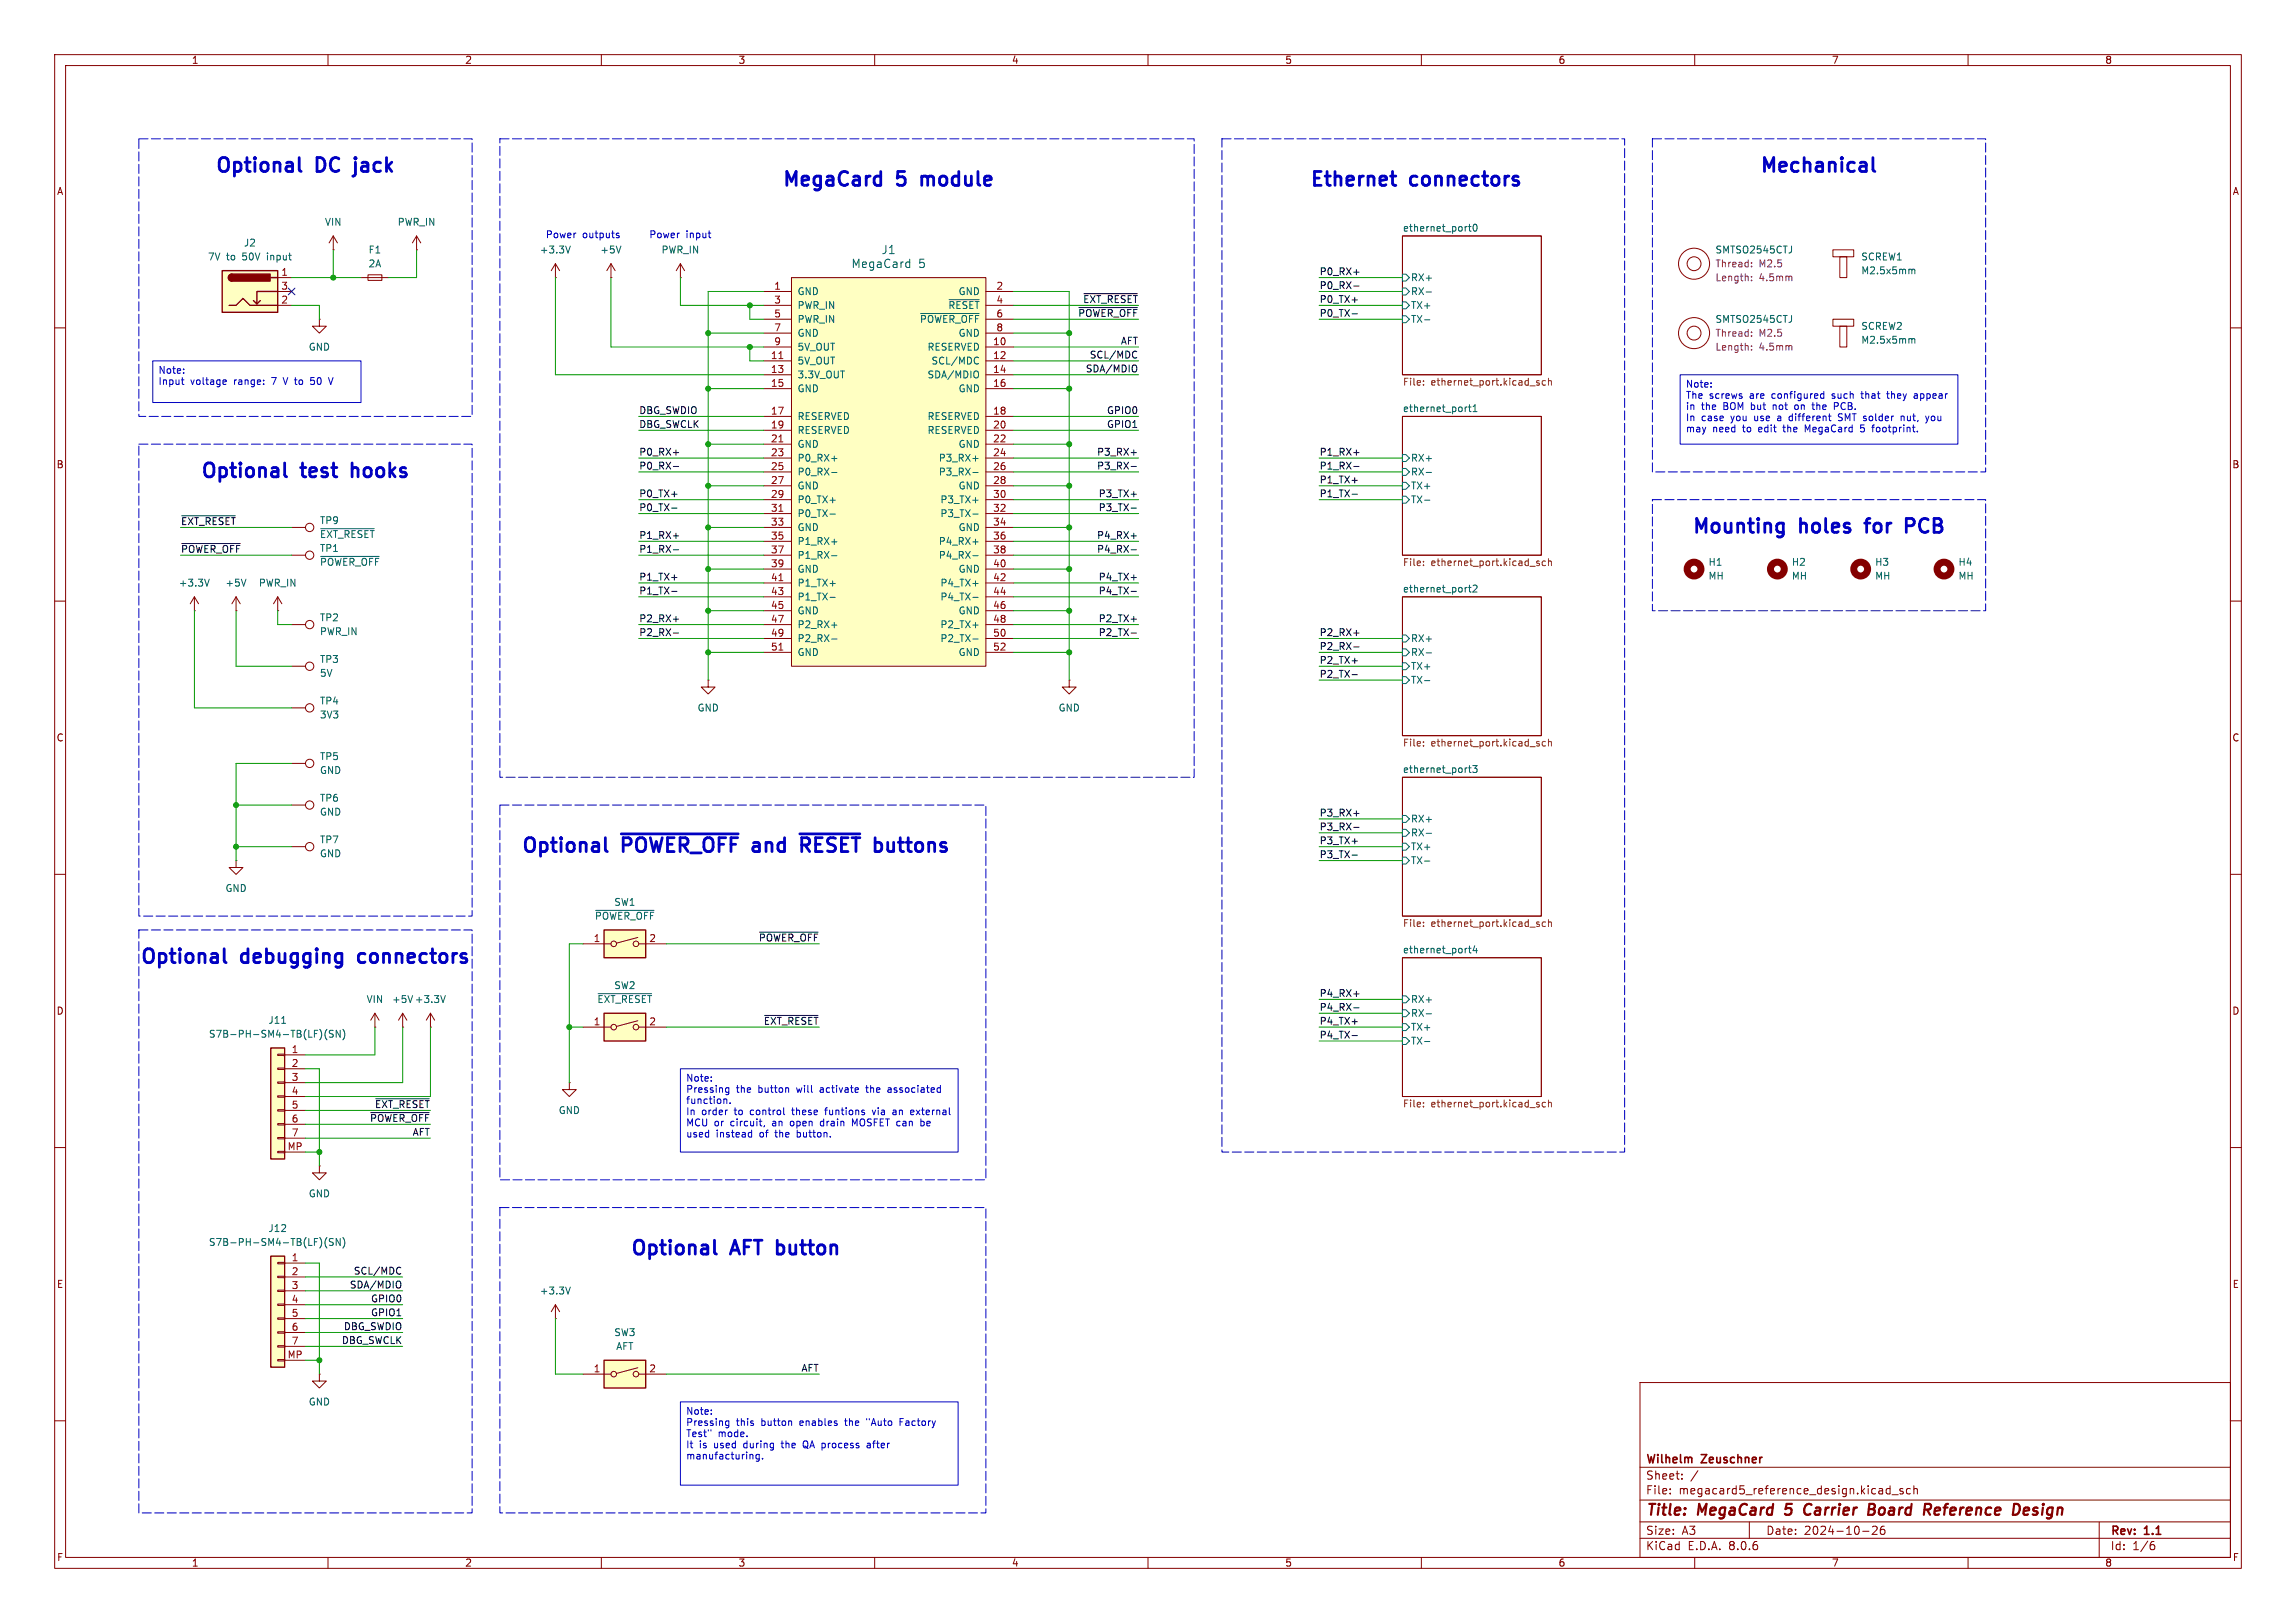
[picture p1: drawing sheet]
<svg xmlns="http://www.w3.org/2000/svg" width="420mm" height="297mm" viewBox="0 0 420 297" stroke-linecap="round" stroke-linejoin="round" font-family="sans-serif">
<defs><g id="words">
<g font-size="3.5" fill="#0000c2">
<text x="39.1" y="32.3">Optional</text>
<text x="57.9" y="32.3">DC</text>
<text x="65.9" y="32.3">jack</text>
<text x="142.8" y="34.8">MegaCard</text>
<text x="164.2" y="34.8">5</text>
<text x="169.5" y="34.8">module</text>
<text x="239.3" y="34.8">Ethernet</text>
<text x="258" y="34.8">connectors</text>
<text x="321.6" y="32.3">Mechanical</text>
<text x="36.4" y="88.1">Optional</text>
<text x="55.2" y="88.1">test</text>
<text x="65.3" y="88.1">hooks</text>
<text x="309.3" y="98.3">Mounting</text>
<text x="329.3" y="98.3">holes</text>
<text x="342.4" y="98.3">for</text>
<text x="350.6" y="98.3">PCB</text>
<text x="95.1" y="156.7">Optional</text>
<text x="113.9" y="156.7">~{POWER_OFF}</text>
<text x="138.7" y="156.7">and</text>
<text x="148.6" y="156.7">~{RESET}</text>
<text x="163" y="156.7">buttons</text>
<text x="25.4" y="177">Optional</text>
<text x="44.2" y="177">debugging</text>
<text x="66.6" y="177">connectors</text>
<text x="115.1" y="230.4">Optional</text>
<text x="133.9" y="230.4">AFT button</text>
</g>
<g font-size="2.8" fill="#840000">
<text x="301" y="277.9">Title:</text>
<text x="310.6" y="277.9">MegaCard</text>
<text x="327.4" y="277.9">5</text>
<text x="331.7" y="277.9">Carrier</text>
<text x="344.2" y="277.9">Board</text>
<text x="355.2" y="277.9">Reference</text>
<text x="372.3" y="277.9">Design</text>
</g>
<g font-size="2.1" fill="#006464">
<text x="161.2" y="46.7">J1</text>
<text x="155.7" y="49.3">MegaCard</text>
<text x="168" y="49.3">5</text>
</g>
<g font-size="2.1" fill="#840000">
<text x="301" y="268.2">Wilhelm</text>
<text x="311.4" y="268.2">Zeuschner</text>
<text x="301" y="273.7">File:</text>
<text x="301" y="271">Sheet:</text>
<text x="307.1" y="273.7">megacard5_reference_design.kicad_sch</text>
<text x="301" y="281.1">Size:</text>
<text x="307.6" y="281.1">A3</text>
<text x="323" y="281.1">Date:</text>
<text x="330" y="281.1">2024-10-26</text>
<text x="386" y="281.3">Rev:</text>
<text x="392.4" y="281.3">1.1</text>
<text x="301" y="283.9">KiCad</text>
<text x="308.7" y="283.9">E.D.A.</text>
<text x="316.3" y="283.9">8.0.6</text>
<text x="386" y="283.9">Id:</text>
<text x="390.1" y="283.9">1/6</text>
</g>
<g font-size="1.8" fill="#840000">
<text x="35" y="11.9">1</text>
<text x="85" y="11.9">2</text>
<text x="135" y="11.9">3</text>
<text x="185" y="11.9">4</text>
<text x="235" y="11.9">5</text>
<text x="285" y="11.9">6</text>
<text x="335" y="11.9">7</text>
<text x="385" y="11.9">8</text>
<text x="10.3" y="35.9">A</text>
<text x="408.3" y="35.9">A</text>
<text x="10.3" y="85.9">B</text>
<text x="408.2" y="85.9">B</text>
<text x="10.3" y="135.9">C</text>
<text x="408.2" y="135.9">C</text>
<text x="10.3" y="185.9">D</text>
<text x="408.2" y="185.9">D</text>
<text x="10.3" y="235.9">E</text>
<text x="408.3" y="235.9">E</text>
<text x="10.3" y="285.9">F</text>
<text x="35" y="286.9">1</text>
<text x="85" y="286.9">2</text>
<text x="135" y="286.9">3</text>
<text x="185" y="286.9">4</text>
<text x="235" y="286.9">5</text>
<text x="285" y="286.9">6</text>
<text x="335" y="286.9">7</text>
<text x="385" y="286.9">8</text>
<text x="408.3" y="285.9">F</text>
</g>
<g font-size="1.8" fill="#006464">
<text x="59.3" y="41.5">VIN</text>
<text x="72.7" y="41.5">PWR_IN</text>
<text x="37.9" y="47.9">7V</text>
<text x="41.4" y="47.9">to</text>
<text x="44.5" y="47.9">50V</text>
<text x="44.5" y="45.3">J2</text>
<text x="49.1" y="47.9">input</text>
<text x="67.3" y="46.6">F1</text>
<text x="98.7" y="46.6">+3.3V</text>
<text x="109.7" y="46.6">+5V</text>
<text x="120.9" y="46.6">PWR_IN</text>
<text x="256.5" y="42.5">ethernet_port0</text>
<text x="313.7" y="46.6">SMTSO2545CTJ</text>
<text x="340.4" y="47.9">SCREW1</text>
<text x="67.3" y="49.1">2A</text>
<text x="258" y="51.7">RX+</text>
<text x="340.4" y="50.4">M2.5x5mm</text>
<text x="145.8" y="54.2">GND</text>
<text x="145.8" y="56.7">PWR_IN</text>
<text x="145.8" y="59.3">PWR_IN</text>
<text x="168.2" y="59.3">~{POWER_OFF}</text>
<text x="173.4" y="56.7">~{RESET}</text>
<text x="175.3" y="54.2">GND</text>
<text x="258" y="56.7">TX+</text>
<text x="258" y="59.3">TX-</text>
<text x="258" y="54.2">RX-</text>
<text x="313.7" y="59.3">SMTSO2545CTJ</text>
<text x="56.4" y="64.4">GND</text>
<text x="145.8" y="61.8">GND</text>
<text x="145.8" y="64.4">5V_OUT</text>
<text x="169.6" y="64.4">RESERVED</text>
<text x="175.3" y="61.8">GND</text>
<text x="340.4" y="60.6">SCREW2</text>
<text x="340.4" y="63.1">M2.5x5mm</text>
<text x="145.8" y="66.9">5V_OUT</text>
<text x="145.8" y="69.4">3.3V_OUT</text>
<text x="145.8" y="72">GND</text>
<text x="169.6" y="69.4">SDA/MDIO</text>
<text x="170.3" y="66.9">SCL/MDC</text>
<text x="175.3" y="72">GND</text>
<text x="145.8" y="77.1">RESERVED</text>
<text x="169.6" y="77.1">RESERVED</text>
<text x="256.5" y="75.5">ethernet_port1</text>
<text x="145.8" y="79.6">RESERVED</text>
<text x="145.8" y="82.1">GND</text>
<text x="169.6" y="79.6">RESERVED</text>
<text x="175.3" y="82.1">GND</text>
<text x="145.8" y="84.7">P0_RX+</text>
<text x="145.8" y="87.2">P0_RX-</text>
<text x="145.8" y="89.8">GND</text>
<text x="171.6" y="84.7">P3_RX+</text>
<text x="171.6" y="87.2">P3_RX-</text>
<text x="175.3" y="89.8">GND</text>
<text x="258" y="89.8">TX+</text>
<text x="258" y="84.7">RX+</text>
<text x="258" y="87.2">RX-</text>
<text x="145.8" y="92.3">P0_TX+</text>
<text x="145.8" y="94.8">P0_TX-</text>
<text x="171.9" y="92.3">P3_TX+</text>
<text x="171.9" y="94.8">P3_TX-</text>
<text x="258" y="92.3">TX-</text>
<text x="58.4" y="96.1">TP9</text>
<text x="58.4" y="101.2">TP1</text>
<text x="58.4" y="98.7">~{EXT_RESET}</text>
<text x="145.8" y="97.4">GND</text>
<text x="145.8" y="99.9">P1_RX+</text>
<text x="171.6" y="99.9">P4_RX+</text>
<text x="175.3" y="97.4">GND</text>
<text x="32.6" y="107.5">+3.3V</text>
<text x="41.1" y="107.5">+5V</text>
<text x="47.3" y="107.5">PWR_IN</text>
<text x="58.4" y="103.7">~{POWER_OFF}</text>
<text x="145.8" y="102.5">P1_RX-</text>
<text x="145.8" y="105">GND</text>
<text x="145.8" y="107.5">P1_TX+</text>
<text x="171.6" y="102.5">P4_RX-</text>
<text x="171.9" y="107.5">P4_TX+</text>
<text x="175.3" y="105">GND</text>
<text x="312.4" y="103.7">H1</text>
<text x="312.4" y="106.3">MH</text>
<text x="327.7" y="103.7">H2</text>
<text x="327.7" y="106.3">MH</text>
<text x="342.9" y="103.7">H3</text>
<text x="342.9" y="106.3">MH</text>
<text x="358.2" y="103.7">H4</text>
<text x="358.2" y="106.3">MH</text>
<text x="58.4" y="113.9">TP2</text>
<text x="145.8" y="110.1">P1_TX-</text>
<text x="145.8" y="112.6">GND</text>
<text x="171.9" y="110.1">P4_TX-</text>
<text x="175.3" y="112.6">GND</text>
<text x="256.5" y="108.5">ethernet_port2</text>
<text x="58.4" y="116.4">PWR_IN</text>
<text x="145.8" y="115.2">P2_RX+</text>
<text x="145.8" y="117.7">P2_RX-</text>
<text x="171.9" y="115.2">P2_TX+</text>
<text x="171.9" y="117.7">P2_TX-</text>
<text x="258" y="117.7">RX+</text>
<text x="58.4" y="121.5">TP3</text>
<text x="58.4" y="124.1">5V</text>
<text x="145.8" y="120.2">GND</text>
<text x="175.3" y="120.2">GND</text>
<text x="258" y="122.8">TX+</text>
<text x="258" y="125.3">TX-</text>
<text x="258" y="120.2">RX-</text>
<text x="58.4" y="129.1">TP4</text>
<text x="58.4" y="131.7">3V3</text>
<text x="127.5" y="130.4">GND</text>
<text x="193.5" y="130.4">GND</text>
<text x="58.4" y="139.3">TP5</text>
<text x="58.4" y="141.8">GND</text>
<text x="256.5" y="141.5">ethernet_port3</text>
<text x="58.4" y="146.9">TP6</text>
<text x="58.4" y="149.5">GND</text>
<text x="58.4" y="154.5">TP7</text>
<text x="258" y="155.8">TX+</text>
<text x="258" y="150.7">RX+</text>
<text x="258" y="153.3">RX-</text>
<text x="58.4" y="157.1">GND</text>
<text x="258" y="158.3">TX-</text>
<text x="41.1" y="163.4">GND</text>
<text x="112.3" y="166">SW1</text>
<text x="108.7" y="168.5">~{POWER_OFF}</text>
<text x="256.5" y="174.5">ethernet_port4</text>
<text x="67" y="183.7">VIN</text>
<text x="71.6" y="183.7">+5V +3.3V</text>
<text x="109.2" y="183.7">~{EXT_RESET}</text>
<text x="112.3" y="181.2">SW2</text>
<text x="258" y="183.7">RX+</text>
<text x="38.1" y="190.1">S7B-PH-SM4-TB(LF)(SN)</text>
<text x="49" y="187.6">J11</text>
<text x="258" y="188.8">TX+</text>
<text x="258" y="191.4">TX-</text>
<text x="258" y="186.3">RX-</text>
<text x="102.1" y="204.1">GND</text>
<text x="56.4" y="219.3">GND</text>
<text x="49" y="225.7">J12</text>
<text x="38.1" y="228.2">S7B-PH-SM4-TB(LF)(SN)</text>
<text x="98.7" y="237.1">+3.3V</text>
<text x="112.3" y="244.7">SW3</text>
<text x="112.6" y="247.2">AFT</text>
<text x="56.4" y="257.4">GND</text>
</g>
<g font-size="1.8" fill="#0000c2">
<text x="99.7" y="43.8">Power</text>
<text x="106.5" y="43.8">outputs</text>
<text x="118.7" y="43.8">Power</text>
<text x="125.5" y="43.8">input</text>
<text x="28.9" y="68.7">Note:</text>
<text x="28.9" y="70.8">Input</text>
<text x="34.8" y="70.8">voltage</text>
<text x="42.9" y="70.8">range:</text>
<text x="50" y="70.8">7</text>
<text x="52.4" y="70.8">V to</text>
<text x="57.7" y="70.8">50</text>
<text x="308.3" y="71.3">Note:</text>
<text x="308.3" y="73.3">The</text>
<text x="308.3" y="75.3">in</text>
<text x="308.3" y="77.4">In</text>
<text x="311.2" y="75.3">the</text>
<text x="311.2" y="77.4">case</text>
<text x="312.7" y="73.3">screws</text>
<text x="315.4" y="75.3">BOM but</text>
<text x="316.7" y="77.4">you</text>
<text x="320.2" y="73.3">are</text>
<text x="321.2" y="77.4">use</text>
<text x="324.4" y="73.3">configured</text>
<text x="324.8" y="75.3">not</text>
<text x="325.6" y="77.4">a</text>
<text x="327.9" y="77.4">different</text>
<text x="329" y="75.3">on</text>
<text x="332.4" y="75.3">the</text>
<text x="335.6" y="73.3">such</text>
<text x="336.6" y="75.3">PCB.</text>
<text x="337.1" y="77.4">SMT solder</text>
<text x="341.2" y="73.3">that</text>
<text x="346.1" y="73.3">they</text>
<text x="349" y="77.4">nut,</text>
<text x="351.2" y="73.3">appear</text>
<text x="353.8" y="77.4">you</text>
<text x="308.3" y="79.4">may</text>
<text x="313.3" y="79.4">need</text>
<text x="318.9" y="79.4">to</text>
<text x="322" y="79.4">edit</text>
<text x="326.7" y="79.4">the</text>
<text x="330.8" y="79.4">MegaCard</text>
<text x="341.2" y="79.4">5</text>
<text x="343.6" y="79.4">footprint.</text>
<text x="125.4" y="198.3">Note:</text>
<text x="125.4" y="200.3">Pressing</text>
<text x="125.4" y="202.3">function.</text>
<text x="134.7" y="200.3">the</text>
<text x="138.8" y="200.3">button</text>
<text x="146" y="200.3">will</text>
<text x="150.5" y="200.3">activate</text>
<text x="159.1" y="200.3">the</text>
<text x="163.3" y="200.3">associated</text>
<text x="125.4" y="204.4">In</text>
<text x="125.4" y="206.4">MCU or</text>
<text x="125.4" y="208.5">used</text>
<text x="128.3" y="204.4">order</text>
<text x="131" y="208.5">instead</text>
<text x="133.7" y="206.4">circuit,</text>
<text x="134.5" y="204.4">to</text>
<text x="137.5" y="204.4">control</text>
<text x="139.1" y="208.5">of</text>
<text x="141.6" y="206.4">an</text>
<text x="142.1" y="208.5">the</text>
<text x="145" y="206.4">open</text>
<text x="145.4" y="204.4">these</text>
<text x="146.2" y="208.5">button.</text>
<text x="150.7" y="206.4">drain</text>
<text x="151.6" y="204.4">funtions</text>
<text x="156.7" y="206.4">MOSFET can</text>
<text x="160.5" y="204.4">via</text>
<text x="164.4" y="204.4">an</text>
<text x="167.9" y="204.4">external</text>
<text x="169.7" y="206.4">be</text>
<text x="125.4" y="259.2">Note:</text>
<text x="125.4" y="261.3">Pressing</text>
<text x="125.4" y="263.3">Test&quot;</text>
<text x="131.4" y="263.3">mode.</text>
<text x="134.7" y="261.3">this</text>
<text x="139.4" y="261.3">button</text>
<text x="146.6" y="261.3">enables</text>
<text x="155.1" y="261.3">the</text>
<text x="159.2" y="261.3">&quot;Auto</text>
<text x="165.5" y="261.3">Factory</text>
<text x="125.4" y="265.4">It</text>
<text x="125.4" y="267.4">manufacturing.</text>
<text x="127.9" y="265.4">is</text>
<text x="130.7" y="265.4">used</text>
<text x="136.3" y="265.4">during</text>
<text x="143.5" y="265.4">the</text>
<text x="147.6" y="265.4">QA process</text>
<text x="159.7" y="265.4">after</text>
</g>
<g font-size="1.8" fill="#a90000">
<text x="51.4" y="50.5">1</text>
<text x="51.4" y="53.1">3</text>
<text x="141.5" y="53.1">1</text>
<text x="182.2" y="53.1">2</text>
<text x="51.4" y="55.6">2</text>
<text x="141.5" y="55.6">3</text>
<text x="141.5" y="58.2">5</text>
<text x="182.2" y="55.6">4</text>
<text x="182.2" y="58.2">6</text>
<text x="140.9" y="65.8">11</text>
<text x="141.5" y="60.7">7</text>
<text x="141.5" y="63.2">9</text>
<text x="181.6" y="63.2">10</text>
<text x="181.6" y="65.8">12</text>
<text x="182.2" y="60.7">8</text>
<text x="140.9" y="68.3">13</text>
<text x="140.9" y="70.9">15</text>
<text x="181.6" y="68.3">14</text>
<text x="181.6" y="70.9">16</text>
<text x="140.9" y="75.9">17</text>
<text x="181.6" y="75.9">18</text>
<text x="140.9" y="78.5">19</text>
<text x="140.9" y="81">21</text>
<text x="140.9" y="83.6">23</text>
<text x="181.6" y="78.5">20</text>
<text x="181.6" y="81">22</text>
<text x="181.6" y="83.6">24</text>
<text x="140.9" y="86.1">25</text>
<text x="140.9" y="88.6">27</text>
<text x="181.6" y="86.1">26</text>
<text x="181.6" y="88.6">28</text>
<text x="140.9" y="91.2">29</text>
<text x="140.9" y="93.7">31</text>
<text x="181.6" y="91.2">30</text>
<text x="181.6" y="93.7">32</text>
<text x="140.9" y="96.3">33</text>
<text x="140.9" y="98.8">35</text>
<text x="140.9" y="101.3">37</text>
<text x="181.6" y="96.3">34</text>
<text x="181.6" y="98.8">36</text>
<text x="181.6" y="101.3">38</text>
<text x="140.9" y="103.9">39</text>
<text x="140.9" y="106.4">41</text>
<text x="181.6" y="103.9">40</text>
<text x="181.6" y="106.4">42</text>
<text x="140.9" y="109">43</text>
<text x="140.9" y="111.5">45</text>
<text x="181.6" y="109">44</text>
<text x="181.6" y="111.5">46</text>
<text x="140.9" y="114">47</text>
<text x="140.9" y="116.6">49</text>
<text x="140.9" y="119.1">51</text>
<text x="181.6" y="114">48</text>
<text x="181.6" y="116.6">50</text>
<text x="181.6" y="119.1">52</text>
<text x="108.5" y="172.5">1</text>
<text x="118.7" y="172.5">2</text>
<text x="108.5" y="187.7">1</text>
<text x="118.7" y="187.7">2</text>
<text x="53.3" y="192.8">1</text>
<text x="53.3" y="195.3">2</text>
<text x="53.3" y="197.9">3</text>
<text x="53.3" y="200.4">4</text>
<text x="53.3" y="202.9">5</text>
<text x="53.3" y="205.5">6</text>
<text x="53.3" y="208">7</text>
<text x="52.5" y="210.6">MP</text>
<text x="53.3" y="230.9">1</text>
<text x="53.3" y="233.4">2</text>
<text x="53.3" y="236">3</text>
<text x="53.3" y="238.5">4</text>
<text x="53.3" y="241">5</text>
<text x="53.3" y="243.6">6</text>
<text x="52.5" y="248.7">MP</text>
<text x="53.3" y="246.1">7</text>
<text x="108.5" y="251.2">1</text>
<text x="118.7" y="251.2">2</text>
</g>
<g font-size="1.8" fill="#0f0f0f">
<text x="241.3" y="53">P0_RX-</text>
<text x="241.3" y="50.5">P0_RX+</text>
<text x="197.1" y="58.1">~{POWER_OFF}</text>
<text x="198" y="55.5">~{EXT_RESET}</text>
<text x="241.3" y="58.1">P0_TX-</text>
<text x="241.3" y="55.5">P0_TX+</text>
<text x="199.2" y="65.7">SCL/MDC</text>
<text x="204.9" y="63.2">AFT</text>
<text x="198.5" y="68.2">SDA/MDIO</text>
<text x="116.8" y="75.9">DBG_SWDIO</text>
<text x="202.4" y="75.9">GPIO0</text>
<text x="116.8" y="78.4">DBG_SWCLK</text>
<text x="116.8" y="83.5">P0_RX+</text>
<text x="200.6" y="83.5">P3_RX+</text>
<text x="202.4" y="78.4">GPIO1</text>
<text x="241.3" y="83.5">P1_RX+</text>
<text x="116.8" y="86">P0_RX-</text>
<text x="200.6" y="86">P3_RX-</text>
<text x="241.3" y="88.6">P1_TX+</text>
<text x="241.3" y="86">P1_RX-</text>
<text x="116.8" y="91.1">P0_TX+</text>
<text x="116.8" y="93.6">P0_TX-</text>
<text x="200.9" y="91.1">P3_TX+</text>
<text x="200.9" y="93.6">P3_TX-</text>
<text x="241.3" y="91.1">P1_TX-</text>
<text x="33" y="96.2">~{EXT_RESET}</text>
<text x="33" y="101.3">~{POWER_OFF}</text>
<text x="116.8" y="101.3">P1_RX-</text>
<text x="116.8" y="98.7">P1_RX+</text>
<text x="200.6" y="98.7">P4_RX+</text>
<text x="200.6" y="101.3">P4_RX-</text>
<text x="116.8" y="106.3">P1_TX+</text>
<text x="200.9" y="106.3">P4_TX+</text>
<text x="116.8" y="114">P2_RX+</text>
<text x="116.8" y="108.9">P1_TX-</text>
<text x="200.9" y="114">P2_TX+</text>
<text x="200.9" y="108.9">P4_TX-</text>
<text x="116.8" y="116.5">P2_RX-</text>
<text x="200.9" y="116.5">P2_TX-</text>
<text x="241.3" y="119">P2_RX-</text>
<text x="241.3" y="116.5">P2_RX+</text>
<text x="241.3" y="124.1">P2_TX-</text>
<text x="241.3" y="121.6">P2_TX+</text>
<text x="241.3" y="149.5">P3_RX+</text>
<text x="241.3" y="152.1">P3_RX-</text>
<text x="241.3" y="154.6">P3_TX+</text>
<text x="241.3" y="157.1">P3_TX-</text>
<text x="138.7" y="172.4">~{POWER_OFF}</text>
<text x="241.3" y="185.1">P4_RX-</text>
<text x="241.3" y="182.5">P4_RX+</text>
<text x="139.6" y="187.6">~{EXT_RESET}</text>
<text x="241.3" y="187.6">P4_TX+</text>
<text x="241.3" y="190.2">P4_TX-</text>
<text x="68.5" y="202.9">~{EXT_RESET}</text>
<text x="67.6" y="205.4">~{POWER_OFF}</text>
<text x="75.4" y="207.9">AFT</text>
<text x="64.6" y="233.3">SCL/MDC</text>
<text x="63.9" y="235.9">SDA/MDIO</text>
<text x="67.8" y="238.4">GPIO0</text>
<text x="62.8" y="243.5">DBG_SWDIO</text>
<text x="67.8" y="241">GPIO1</text>
<text x="62.5" y="246">DBG_SWCLK</text>
<text x="146.5" y="251.1">AFT</text>
</g>
<g font-size="1.8" fill="#840084">
<text x="313.7" y="49.1">Thread:</text>
<text x="313.7" y="51.7">Length:</text>
<text x="321.8" y="49.1">M2.5</text>
<text x="321.8" y="51.7">4.5mm</text>
<text x="313.7" y="61.8">Thread:</text>
<text x="313.7" y="64.4">Length:</text>
<text x="321.8" y="61.8">M2.5</text>
<text x="321.8" y="64.4">4.5mm</text>
</g>
<g font-size="1.8" fill="#725600">
<text x="256.5" y="70.9">File:</text>
<text x="261.8" y="70.9">ethernet_port.kicad_sch</text>
<text x="256.5" y="103.9">File:</text>
<text x="261.8" y="103.9">ethernet_port.kicad_sch</text>
<text x="256.5" y="136.9">File:</text>
<text x="261.8" y="136.9">ethernet_port.kicad_sch</text>
<text x="256.5" y="170">File:</text>
<text x="261.8" y="170">ethernet_port.kicad_sch</text>
<text x="256.5" y="203">File:</text>
<text x="261.8" y="203">ethernet_port.kicad_sch</text>
</g>
</g></defs>
<g fill="none" stroke="#840000" stroke-width=".18">
<path d="M10 10h400v277h-400zM12 12h396v273h-396zM60 10v2M110 10v2M160 10v2M210 10v2M260 10v2M310 10v2M360 10v2M10 60h2M256.5 43.2h25.4v25.4h-25.4zM408 60h2"/>
<path d="M256.5 76.2h25.4v25.4h-25.4zM10 110h2M256.5 109.2h25.4v25.4h-25.4zM408 110h2M10 160h2M256.5 142.2h25.4v25.4h-25.4zM408 160h2M256.5 175.3h25.4v25.4h-25.4zM10 210h2M408 210h2M10 260h2M300 253h108v32h-108z"/>
<path d="M408 260h2M300 278.5h108M300 274.5h108M300 268.5h108M305.5 273.2v.2M305.5 272.5v.1M307.7 270.5v.2M307.7 269.8v.1M310.6 269.1l-1.3 1.9M320 278.5v3M342.5 279.4l.6-.1 .2 .1 .1 .3-1 1.1h1M344.7 279.3a.59 .59 0 0 0-.8 .6v.6l.2 .2 .4 .1 .2-.2 .1-.5-.1-.2h-.5l-.3 .2"/>
<path d="M345.2 273.3h.5M345.2 272.5h.5M345.7 271.9v1.5M346.1 273.5h1.1M348.1 272.5l-.4-.1-.2 .2 .1 .2 .5 .2v.3h-.6M349.4 272.5l-.4-.1-.3 .3v.4l.2 .2h.5M350.1 272.5l.2-.1 .4 .1v.9M350.1 271.9v1.5M384 278.5v6.5M60 285v2M110 285v2M160 285v2"/>
<path d="M210 285v2M260 285v2M300 281.5h108M310 285v2M340.7 280.2h1.2M360 285v2M393.6 282.7h.3l.3 .2-.1 .5-.5 .2M394 282.1l-.4 .1"/>
</g>
<path d="M326.5 277l.3 .2M326.8 275.2l-.2 1 .1-.1M330.1 276.7a.63 .63 0 0 0 1 .4M331 275.2a.88 .88 0 0 0-.9 .9M341.8 276.2h.7M342 275.2h.6a.49 .49 0 0 1 .4 .5 .49 .49 0 0 1-.5 .5M342.5 276.2l.3 .1a.58 .58 0 0 1-.3 .9h-.8M354.6 275.9h-.3l-.4 .3v.9l.6 .1M354.9 276.3l-1 .2M370.2 276.5l1-.2-.1-.3-.5-.1-.4 .3v.9l.2 .1 .6-.1" fill="none" stroke="#840000" stroke-width=".4"/>
<g fill="none" stroke="#006464" stroke-width=".18">
<path d="M256.5 55.2h.7l.6 .7-.6 .6h-.7zM256.5 57.8h.7l.6 .6-.6 .7h-.7zM256.5 50.2h.7l.6 .6-.6 .6h-.7zM256.5 52.7h.7l.6 .6-.6 .7h-.7zM260.6 58.5h.9M260.9 53.4h1M268.6 41.5h.5M268.8 41v1.1l.3 .2M269.6 41.1l.2-.1a.68 .68 0 0 1 .4 .7 .68 .68 0 0 1-.4 .6 .84 .84 0 0 1-.2-1.2zM268.3 74.5h.1M268.6 74.5h.5M268.8 74.1v1l.3 .2"/>
<path d="M269.5 75.3h.7M269.5 74.4l.3-.3v1.2M256.5 88.3h.7l.6 .6-.6 .6h-.7zM256.5 90.8h.7l.6 .6-.6 .7h-.7zM256.5 83.2h.7l.6 .6-.6 .7h-.7zM256.5 85.7h.7l.6 .7-.6 .6h-.7zM260.6 91.5h.9M260.9 86.5h1M256.5 116.2h.7l.6 .6-.6 .7h-.7zM256.5 118.7h.7l.6 .7-.6 .6h-.7zM260.9 119.5h1M268.6 107.5h.5"/>
<path d="M268.8 107.1v1.1l.3 .1M269.5 107.2l.4-.1 .3 .3-.8 .9h.8M256.5 121.3h.7l.6 .6-.6 .7h-.7zM256.5 123.8h.7l.6 .7-.6 .6h-.7zM260.6 124.6h.9M256.5 154.3h.7l.6 .6-.6 .7h-.7zM256.5 156.8h.7l.6 .7-.6 .6h-.7zM256.5 149.2h.7l.6 .7-.6 .6h-.7zM256.5 151.8h.7l.6 .6-.6 .6h-.7zM260.6 157.6h.9M260.9 152.5h1M268.6 140.5h.5"/>
<path d="M268.8 140.1v1.1l.3 .2M269.4 140.1h.8l-.4 .5 .3 .1v.5l-.2 .2-.5-.2M268.6 173.5h.5M268.8 173.1v1.1l.3 .2M269.8 173.1l-.3 .9h.7M270.1 173.5v.9M256.5 187.3h.7l.6 .7-.6 .6h-.7zM256.5 189.9h.7l.6 .6-.6 .6h-.7zM256.5 182.2h.7l.6 .7-.6 .6h-.7zM256.5 184.8h.7l.6 .6-.6 .7h-.7zM260.6 190.6h.9M260.9 185.5h1"/>
</g>
<g fill="none" stroke="#725600" stroke-width=".18">
<path d="M260.4 70.4v.1M260.4 69.7v.1M281.1 70l.5 .1v.2l-.2 .2-.3-.1M281.1 69.7h.5M282.7 69.7l-.4-.1-.2 .3 .1 .5h.5M283.3 69.8l.1-.2 .3 .1 .1 .8M283.3 69.2v1.3M260.4 102.7v.1M260.4 103.4v.1M281.1 103l.5 .1v.2l-.2 .2-.3-.1M281.1 102.7h.5M282.7 102.7h-.4l-.2 .2 .1 .5h.5"/>
<path d="M283.3 102.2v1.3M283.3 102.8l.1-.1h.3l.1 .8M260.4 135.7v.2M260.4 136.4v.1M281.1 136l.5 .2v.1l-.2 .2h-.3M281.1 135.7h.5M282.7 135.7h-.4l-.2 .2 .1 .6h.5M283.3 135.3v1.2M283.3 135.8l.1-.1h.3l.1 .8M260.4 168.8v.1M260.4 169.4v.1M281.1 169.1l.5 .1v.2l-.2 .1h-.3"/>
<path d="M281.1 168.8h.5M282.7 168.8l-.4-.1-.2 .2 .1 .6h.5M283.3 168.3v1.2M283.3 168.8l.1-.1 .3 .1 .1 .7M260.4 201.8v.1M260.4 202.4v.2M281.1 202.1l.5 .1v.2l-.2 .2-.3-.1M281.1 201.8h.5M282.7 201.8l-.4-.1-.2 .3 .1 .5h.5M283.3 201.3v1.3M283.3 201.8l.1-.1 .3 .1 .1 .8"/>
</g>
<path d="M110.5 170.2h7.6v5.1h-7.6z" fill="#ffffc2"/>
<g fill="none" stroke="#840000" stroke-width=".18">
<path d="M106.7 172.7h5.1M116.7 171.6l-3.9 1M116.8 172.7h5.1M58.4 251.5v1.2h1.3l-1.3 1.3-1.3-1.3h1.3M58.4 251.5h.1"/>
<circle cx="309.9" cy="48.3" r="2.84"/>
<circle cx="309.9" cy="48.3" r="1.27"/>
<circle cx="112.3" cy="172.7" r=".51"/>
<circle cx="116.3" cy="172.7" r=".51"/>
</g>
<path d="M110.5 170.2h7.6v5.1h-7.6z" fill="none" stroke="#840000" stroke-width=".25"/>
<path d="M327.7 45l-.1 1.1M109 166.6h10.6" fill="none" stroke="#006464" stroke-width=".18"/>
<path d="M320.4 48.7v.1M320.4 48.1v.1M320.4 50.6v.1M320.4 51.3v.1M327.6 50.5l.2 .2v.7" fill="none" stroke="#840084" stroke-width=".18"/>
<path d="M49.5 229.9h2.6v20.3h-2.6z" fill="#ffffc2"/>
<g fill="none" stroke="#840000" stroke-width=".18">
<path d="M101.6 50.8h.1M101.6 48.3l-.8 1.2M101.6 48.3v2.5M101.6 48.3l.8 1.2M111.8 50.8h.1M111.8 48.3l-.8 1.2M111.8 48.3v2.5M111.8 48.3l.7 1.2M53.3 139.7h2.6M50.8 238.6h1.3v.3h-1.3zM50.8 236.1h1.3v.2h-1.3zM50.8 233.6h1.3v.2h-1.3z"/>
<path d="M50.8 231h1.3v.3h-1.3zM52.1 231.1h3.8M52.1 233.7h3.8M52.1 236.2h3.8M52.1 238.8h3.8M50.8 248.8h1.3v.2h-1.3zM50.8 246.3h1.3v.2h-1.3zM50.8 243.7h1.3v.3h-1.3zM50.8 241.2h1.3v.2h-1.3zM52.1 241.3h3.8M52.1 243.8h3.8M52.1 246.4h3.8"/>
<path d="M52.1 248.9h3.8"/>
<circle cx="56.6" cy="139.7" r=".76"/>
</g>
<path d="M49.5 229.9h2.6v20.3h-2.6z" fill="none" stroke="#840000" stroke-width=".25"/>
<path d="M104.3 45l-.4 1.3M113.6 45l-.4 1.3M59.8 226.5a1.46 1.46 0 0 0 0 1.9M61 226.7l-.5-.1-.2 .2v.3l.5 .3 .2 .3-.3 .2-.5-.1M62.2 226.6v1.3l-.7-1.3v1.3M62.7 226.5a1.46 1.46 0 0 1 0 1.9" fill="none" stroke="#006464" stroke-width=".18"/>
<path d="M49.5 191.8h2.6v20.3h-2.6z" fill="#ffffc2"/>
<g fill="none" stroke="#840000" stroke-width=".18">
<path d="M335.3 58.4h3.8v1.3h-3.8zM336.5 59.7h1.3v3.8h-1.3zM50.8 198h1.3v.2h-1.3zM50.8 195.5h1.3v.2h-1.3zM50.8 192.9h1.3v.3h-1.3zM52.1 193h3.8M52.1 195.6h3.8M52.1 198.1h3.8M50.8 210.7h1.3v.2h-1.3zM50.8 208.2h1.3v.2h-1.3zM50.8 205.6h1.3v.3h-1.3zM50.8 203.1h1.3v.2h-1.3z"/>
<path d="M50.8 200.5h1.3v.3h-1.3zM52.1 200.7h3.8M52.1 203.2h3.8M52.1 205.7h3.8M52.1 208.3h3.8M52.1 210.8h3.8M58.4 213.4v1.2h1.3l-1.3 1.3-1.3-1.3h1.3M58.4 213.4h.1"/>
<circle cx="309.9" cy="61" r="2.84"/>
<circle cx="309.9" cy="61" r="1.27"/>
</g>
<path d="M49.5 191.8h2.6v20.3h-2.6z" fill="none" stroke="#840000" stroke-width=".25"/>
<path d="M327.7 57.7l-.1 1.1M349.5 62l.2 .1M349.7 62.1v.7M349.7 62.1l.2-.1h.3l.1 .8M51.5 187.3h.8M59.8 188.4a1.46 1.46 0 0 0 0 1.9M61 188.6l-.5-.1-.3 .3 .2 .3 .5 .2v.4l-.2 .1-.5-.1M62.2 188.5v1.3l-.7-1.3v1.3M62.7 188.4a1.46 1.46 0 0 1 0 1.9" fill="none" stroke="#006464" stroke-width=".18"/>
<path d="M320.4 61.4v.1M320.4 60.8v.1M320.4 63.3v.1M320.4 64v.1M327.6 63.2l.2 .2v.7" fill="none" stroke="#840084" stroke-width=".18"/>
<g fill="none" stroke="#840000" stroke-width="1.3">
<circle cx="340.4" cy="104.1" r="1.27"/>
<circle cx="355.6" cy="104.1" r="1.27"/>
</g>
<path d="M40.6 49.5h10.2v7.7h-10.2z" fill="#ffffc2"/>
<path d="M40.6 49.5h10.2v7.7h-10.2zM41.9 55.9h1.3l1.2-1.3 1.3 1.3h5.1M42.4 50.2a.64 .64 0 0 0-.6 .6 .64 .64 0 0 0 .6 .6M47.6 55l-.6 .6M49.5 50.8h1.3M50.8 53.3h-3.8v2.3l-.6-.6" fill="none" stroke="#840000" stroke-width=".25"/>
<g fill="#840000" stroke="#840000" stroke-width=".25">
<path d="M42 50.4l.4-.2v1.2a.63 .63 0 0 1-.6-.4 .63 .63 0 0 1 .2-.6z"/>
<path d="M42.4 50.2h7v1.2h-7z"/>
</g>
<g fill="none" stroke="#840000" stroke-width=".18">
<path d="M50.8 50.8h2.5M50.8 55.9h2.5M50.8 53.3h2.5M58.4 58.4v1.3h1.3l-1.3 1.3-1.3-1.3h1.3M58.4 58.4h.1M61 45.7h.1M61 43.2l-.8 1.3M61 43.2v2.5M61 43.2l.7 1.3M66 50.8h5.1M67.3 50.3h2.5v1h-2.5zM76.2 45.7h.1"/>
<path d="M76.2 43.2l-.8 1.3M76.2 43.2v2.5M76.2 43.2l.8 1.3M53.3 96.5h2.6M53.3 114.3h2.6M53.3 129.5h2.6M68.6 188h.1M68.6 185.4l-.8 1.3M68.6 185.4v2.6M68.6 185.4l.7 1.3M73.7 188h.1M73.7 185.4l-.8 1.3"/>
<path d="M73.7 185.4v2.6M73.7 185.4l.7 1.3M78.7 188h.1M78.7 185.4l-.7 1.3M78.7 185.4v2.6M78.7 185.4l.8 1.3"/>
<circle cx="56.6" cy="96.5" r=".76"/>
<circle cx="56.6" cy="114.3" r=".76"/>
<circle cx="56.6" cy="129.5" r=".76"/>
</g>
<path d="M58.7 96.7h9.7M81.5 182.2l-.5 1.3" fill="none" stroke="#006464" stroke-width=".18"/>
<g fill="none" stroke="#840000" stroke-width="1.3">
<circle cx="309.9" cy="104.1" r="1.27"/>
<circle cx="325.1" cy="104.1" r="1.27"/>
</g>
<path d="M110.5 248.9h7.6v5.1h-7.6z" fill="#ffffc2"/>
<g fill="none" stroke="#840000" stroke-width=".18">
<path d="M101.6 238.8l-.8 1.2M101.6 238.8v2.5M101.6 238.8l.8 1.2M101.6 241.3h.1M106.7 251.5h5.1M116.7 250.3l-3.9 1M116.8 251.5h5.1"/>
<circle cx="112.3" cy="251.5" r=".51"/>
<circle cx="116.3" cy="251.5" r=".51"/>
</g>
<path d="M110.5 248.9h7.6v5.1h-7.6z" fill="none" stroke="#840000" stroke-width=".25"/>
<path d="M104.3 235.5l-.4 1.3" fill="none" stroke="#006464" stroke-width=".18"/>
<path d="M110.5 185.4h7.6v5.1h-7.6z" fill="#ffffc2"/>
<g fill="none" stroke="#840000" stroke-width=".18">
<path d="M335.3 45.7h3.8v1.3h-3.8zM336.5 47h1.3v3.8h-1.3zM129.5 124.5v1.2h1.3l-1.3 1.3-1.2-1.3h1.2M129.5 124.5h.1M195.6 124.5v1.2h-1.3l1.3 1.3 1.2-1.3h-1.2M195.6 124.5h.1M104.1 198.1v1.3h1.3l-1.3 1.3-1.2-1.3h1.2M104.1 198.1h.1M106.7 188h5.1M116.7 186.8l-3.9 1M116.8 188h5.1"/>
<circle cx="112.3" cy="188" r=".51"/>
<circle cx="116.3" cy="188" r=".51"/>
</g>
<path d="M110.5 185.4h7.6v5.1h-7.6z" fill="none" stroke="#840000" stroke-width=".25"/>
<path d="M349.5 49.3l.2 .1M349.7 49.4v.7M349.7 49.4l.2-.1h.3l.1 .8M109.4 181.8h9.8" fill="none" stroke="#006464" stroke-width=".18"/>
<path d="M144.8 50.8h35.5v71.1h-35.5z" fill="#ffffc2"/>
<g fill="none" stroke="#840000" stroke-width=".18">
<path d="M124.5 50.8h.1M124.5 48.3l-.8 1.2M124.5 48.3v2.5M124.5 48.3l.7 1.2M139.7 53.3h5.1M139.7 55.9h5.1M139.7 58.4h5.1M144.8 50.8h35.5v71.1h-35.5zM180.3 53.3h5.1M180.3 55.9h5.1M180.3 58.4h5.1M139.7 63.5h5.1"/>
<path d="M139.7 66h5.1M139.7 68.6h5.1M139.7 71.1h5.1M139.7 76.2h5.1M139.7 78.7h5.1M139.7 61h5.1M180.3 63.5h5.1M180.3 66h5.1M180.3 68.6h5.1M180.3 71.1h5.1M180.3 76.2h5.1M180.3 78.7h5.1"/>
<path d="M180.3 61h5.1M139.7 81.3h5.1M139.7 83.8h5.1M139.7 86.4h5.1M139.7 88.9h5.1M139.7 91.4h5.1M139.7 94h5.1M139.7 96.5h5.1M139.7 99.1h5.1M180.3 81.3h5.1M180.3 83.8h5.1M180.3 86.4h5.1"/>
<path d="M180.3 88.9h5.1M180.3 91.4h5.1M180.3 94h5.1M180.3 96.5h5.1M180.3 99.1h5.1M35.6 111.8h.1M35.6 109.2l-.8 1.3M35.6 109.2v2.6M35.6 109.2l.7 1.3M43.2 111.8h.1M43.2 109.2l-.8 1.3M43.2 109.2v2.6"/>
<path d="M43.2 109.2l.7 1.3M50.8 111.8h.1M50.8 109.2l-.8 1.3M50.8 109.2v2.6M50.8 109.2l.8 1.3M53.3 101.6h2.6M139.7 101.6h5.1M139.7 104.1h5.1M139.7 106.7h5.1M139.7 109.2h5.1M139.7 111.8h5.1M139.7 114.3h5.1"/>
<path d="M139.7 116.8h5.1M139.7 119.4h5.1M180.3 101.6h5.1M180.3 104.1h5.1M180.3 106.7h5.1M180.3 109.2h5.1M180.3 111.8h5.1M180.3 114.3h5.1M180.3 116.8h5.1M180.3 119.4h5.1M53.3 121.9h2.6M43.2 157.5v1.3h1.2l-1.2 1.2-1.3-1.2h1.3"/>
<path d="M43.2 157.5h.1M53.3 154.9h2.6M53.3 147.3h2.6"/>
<circle cx="56.6" cy="101.6" r=".76"/>
<circle cx="56.6" cy="121.9" r=".76"/>
<circle cx="56.6" cy="147.3" r=".76"/>
<circle cx="56.6" cy="154.9" r=".76"/>
</g>
<path d="M142.5 65.6h.7M142.5 80.9h.7M142.5 93.6h.7M142.5 106.3h.7M142.5 119h.7" fill="none" stroke="#a90000" stroke-width=".18"/>
<g fill="none" stroke="#006464" stroke-width=".18">
<path d="M166 47.9l.4 .1M166.4 47.4v1.6M166.4 48.9l-.4 .1M168.4 57.4h10.7M173.6 54.8h5.5M178.7 65.3l.3 .2M178.8 68a.9 .9 0 0 1 0 1.1M179 66.5l-.3 .1M151.8 91.5h1M151.8 94.1h1M152.1 83.9h1M152.1 86.5h1"/>
<path d="M152.1 99.2h1M178 83.9h.9M178 86.5h.9M178 91.5h.9M178 94.1h.9M178 99.2h.9M38.3 106l-.4 1.3M45 106l-.4 1.3M58.7 101.8h10.7M151.8 106.8h1M151.8 109.3h1M152.1 101.7h1"/>
<path d="M152.1 114.4h1M152.1 116.9h1M178 101.7h.9M178 106.8h.9M178 109.3h.9M178 114.4h.9M178 116.9h.9"/>
</g>
<g fill="none" stroke="#0f0f0f" stroke-width=".18">
<path d="M197.4 56.3h10.7M198.3 53.7h9.8M247.3 57.4h1M247.3 54.9h1M247.6 52.3h1M247.6 49.8h1M207.7 64.3l.2 .1M207.8 66.9a.9 .9 0 0 1 0 1.1M207.9 65.4l-.2 .1M33.2 94.4h9.8M33.2 99.5h10.7M122.9 90.4h.9"/>
<path d="M122.9 93h.9M123.2 82.8h.9M123.2 85.4h.9M123.2 98.1h.9M206.9 82.8h1M206.9 85.4h1M206.9 90.4h1M206.9 93h1M206.9 98.1h1M247.3 90.4h1M247.3 87.9h1M247.6 82.8h1"/>
<path d="M247.6 85.4h1M122.9 108.2h.9M122.9 105.7h.9M123.2 113.3h.9M123.2 115.8h.9M123.2 100.6h.9M206.9 113.3h1M206.9 115.8h1M206.9 100.6h1M206.9 108.2h1M206.9 105.7h1M247.6 118.4h1"/>
<path d="M247.6 115.8h1M247.3 123.5h1M247.3 120.9h1M247.3 153.9h1M247.3 156.5h1M247.6 148.9h1M247.6 151.4h1M138.9 170.6h10.7M139.8 185.8h9.8M247.3 187h1M247.3 189.5h1M247.6 184.4h1"/>
<path d="M247.6 181.9h1M67.8 203.6h10.7M68.7 201.1h9.8M73.1 231.9l.2 .1M73.1 234.5a.9 .9 0 0 1 0 1.1M73.3 233l-.2 .2"/>
</g>
<g fill="none" stroke="#0000c2" stroke-width=".51">
<path d="M54.7 28.8v2.2l.4 .4M64.9 32.1l-.4 .1M160.9 32.2l.2 .1M161.1 31.4v2.5M161.1 33.8l-.2 .1M254.4 32.2h.9M254.7 33.6l.1 .2 .5 .1M342.6 28.8v2.2l.4 .4M52.1 84.7v2.2l.3 .4M326 95.7l.2 .1M326.2 95.7v2.1l-.1 .2M326.2 97.3l-.2 .1"/>
<path d="M341.1 95.7h1M348.7 96.2h1M349.7 94.9h-1v2.5M110.7 153.3v2.2l.4 .3M113.6 152.6h21.4M146.3 152.6h11M146.7 154.6h.9M147.3 154.6l.8 1.2M147.6 153.3h-.9v2.5M41 173.6v2.2l.4 .4M130.7 227v2.1l.4 .4"/>
</g>
<g fill="none" stroke="#0000c2" stroke-width=".18">
<path d="M112.8 43l.5 .3-.1 .1-.4 .1M112.8 42.7h.4M129.5 42.7h.5M129.8 43.4l.2 .1M27.9 66h38.1v7.7h-38.1zM33.2 69.5h.4M33.4 70.3l.2 .1M33.6 68.2v.1M33.6 67.5v.1M41 69.5l.3 .1 .1 .2-.6 .1M41.3 70.3l-.3 .1M51.8 69.1l.4 1.3"/>
<path d="M56.8 70.2l.5 .2M57.5 69.1h-.6l-.1 .6 .5-.1M60.1 69.1l.4 1.3 .4-1.3M307.3 68.6h50.8v12.7h-50.8zM313 70.7v.2M313 70.1v.1M327.4 76.2l-.1 .2 .1 .5M328.3 74.2v.5l.1 .2M330.6 78.7l-.4-.9v1.2M331.6 73.7v1.1l.3 .1M333.1 72.8h.5M333.1 72.1h.5"/>
<path d="M333.6 71.6v1.3M334.5 76.1h.4M334.8 77h.1M335.5 73.7v1.2M336.2 74.3h-.7M336.3 76.9l.5 .1M336.3 76l.1 .3 .4 .1M340.3 78.9l.5 .1M340.4 77.8l-.1 .6 .5-.2M340.4 72.1h.5M340.6 71.6v1.2M342.4 78.2h.5"/>
<path d="M345.1 72.1h.5M345.3 71.6v1.1l.3 .2M347.8 76.3l.1-.2 .3 .1 .1 .8M347.8 76.1v.9M350.2 72.1h.5M350.7 72.4h-.4l-.2 .2 .2 .3 .4-.1M352.2 76.1l.3 .9M352.5 77l-.1 .4M352.8 76.1l-.3 .9M124.5 195.6h50.8v15.2h-50.8zM130.1 197.7v.2M130.1 197.1v.1"/>
<path d="M132.8 199.8l.2 .1 .3-.1M133.3 199.1v1l-.2 .2h-.3M133.3 199.1h-.3l-.2 .1M144.2 199.1l.1 .8M158.4 199.1h.4M158.5 198.6l.1 1.2M162.8 199.1h-.3M162.9 199.4h-.3l-.2 .2 .1 .2 .4 .1M132.8 201.1l.2 .2v.6M133.6 201.8v.1M137.5 206.8v1.3M137.5 208l-.4 .1"/>
<path d="M138.9 205.2h.5M139.2 206h.2M139.8 206l-.1 .2M143.4 202.7v1.1l.1 .2M150.2 205.2l-.1 .2 .1 .6M150.9 203.1h.4M151.1 202.8l-.1 1.2M156.4 205.7l-.5-.9v1.2M159.6 203.1l.3 .9 .3-.9M163.3 203.8l.2 .2 .4-.1M163.4 203.2h.5M163.9 203.4l-.4 .1-.2 .2"/>
<path d="M166.8 203.1l.3 .1 .1 .2-.6 .2M167.1 203.9l-.3 .1M168.5 205.2h.3l.3 .2-.2 .6h-.4M124.5 256.5h50.8v15.3h-50.8zM130.1 258v.1M130.1 258.7v.1M158.5 259.6v.2M165.2 259.6h-.6v1.3M132.8 260.7l.2 .2 .3-.1M133.3 260v1l-.2 .3-.3-.1M133.3 260.1l-.3-.1-.2 .1M137.7 266.3v.7"/>
<path d="M138.3 266.3v.6l.2 .1 .4-.1M138.9 266.1v1.1l-.3 .2h-.3M139.5 266.9v.1M144.7 260.1l.1 .8M147.1 263.7a.9 .9 0 0 0 0 1.2M158.7 264.2h.4M159.2 264.4l-.4 .1-.2 .1 .2 .3h.4M164.6 260.2h.5"/>
</g>
<path d="M25.4 25.4h61v50.8h-61zM91.4 25.4h127v116.8h-127zM223.5 25.4h73.7v185.4h-73.7zM302.3 25.4h60.9v61h-60.9zM25.4 81.3h61v86.3h-61zM302.3 91.4h60.9v20.4h-60.9zM91.4 147.3h88.9v68.6h-88.9zM25.4 170.2h61v106.7h-61zM91.4 221h88.9v55.9h-88.9z" fill="none" stroke="#0000c2" stroke-width=".18" stroke-dasharray="1.7 .6"/>
<g fill="none" stroke="#009600" stroke-width=".18">
<path d="M53.3 55.9h5.1v2.5M53.3 50.8h12.7M61 45.7v5.1M76.2 45.7v5.1h-5.1M101.6 50.8v17.8h38.1M111.8 50.8v12.7h27.9M124.5 50.8v5.1h15.2M137.2 55.9v2.5h2.5M139.7 53.3h-10.2v71.2M185.4 53.3h10.2v71.2M185.4 58.4h22.9M185.4 55.9h22.9"/>
<path d="M241.3 53.3h15.2M241.3 58.4h15.2M241.3 55.9h15.2M241.3 50.8h15.2M116.8 76.2h22.9M116.8 78.7h22.9M129.5 71.1h10.2M129.5 61h10.2M137.2 63.5v2.5h2.5M185.4 66h22.9M185.4 71.1h10.2M185.4 63.5h22.9"/>
<path d="M185.4 61h10.2M185.4 68.6h22.9M185.4 76.2h22.9M185.4 78.7h22.9M33 96.5h20.3M116.8 91.4h22.9M116.8 83.8h22.9M116.8 94h22.9M116.8 86.4h22.9M116.8 99.1h22.9M129.5 81.3h10.2M129.5 88.9h10.2"/>
<path d="M129.5 96.5h10.2M185.4 81.3h10.2M185.4 88.9h10.2M185.4 96.5h10.2M185.4 91.4h22.9M185.4 83.8h22.9M185.4 94h22.9M185.4 86.4h22.9M185.4 99.1h22.9M241.3 88.9h15.2M241.3 91.4h15.2M241.3 83.8h15.2"/>
<path d="M241.3 86.4h15.2M33 101.6h20.3M35.6 111.8v17.7h17.7M43.2 111.8v10.1h10.1M50.8 111.8v2.5h2.5M116.8 101.6h22.9M116.8 114.3h22.9M116.8 106.7h22.9M116.8 109.2h22.9M116.8 116.8h22.9M129.5 111.8h10.2M129.5 104.1h10.2"/>
<path d="M129.5 119.4h10.2M185.4 111.8h10.2M185.4 104.1h10.2M185.4 101.6h22.9M185.4 114.3h22.9M185.4 119.4h10.2M185.4 106.7h22.9M185.4 109.2h22.9M185.4 116.8h22.9M241.3 119.4h15.2M241.3 116.8h15.2M53.3 139.7h-10.1v17.8"/>
<path d="M241.3 124.5h15.2M241.3 121.9h15.2M43.2 154.9h10.1M43.2 147.3h10.1M241.3 157.5h15.2M241.3 152.4h15.2M241.3 154.9h15.2M241.3 149.9h15.2M106.7 172.7h-2.6v25.4M121.9 172.7h28M55.9 195.6h2.5v17.8M68.6 188v5h-12.7"/>
<path d="M73.7 188v10.1h-17.8M78.7 188v12.7h-22.8M104.1 188h2.6M121.9 188h28M241.3 188h15.2M241.3 182.9h15.2M241.3 190.5h15.2M241.3 185.4h15.2M55.9 208.3h22.8M55.9 203.2h22.8M55.9 205.7h22.8M55.9 210.8h2.5"/>
<path d="M55.9 231.1h2.5v20.4M55.9 236.2h17.8M55.9 238.8h17.8M55.9 233.7h17.8M55.9 246.4h17.8M55.9 248.9h2.5M55.9 243.8h17.8M55.9 241.3h17.8M101.6 241.3v10.2h5.1M121.9 251.5h28"/>
</g>
<path d="M52.7 52.7l1.2 1.2M53.9 52.7l-1.2 1.2" fill="none" stroke="#000084" stroke-width=".18"/>
<g fill="#009600" stroke="#009600" stroke-width=".18">
<circle cx="129.5" cy="111.8" r=".46"/>
<circle cx="129.5" cy="119.4" r=".46"/>
<circle cx="61" cy="50.8" r=".46"/>
<circle cx="129.5" cy="71.1" r=".46"/>
<circle cx="195.6" cy="61" r=".46"/>
<circle cx="195.6" cy="71.1" r=".46"/>
<circle cx="137.2" cy="55.9" r=".46"/>
<circle cx="58.4" cy="248.9" r=".46"/>
<circle cx="58.4" cy="210.8" r=".46"/>
<circle cx="137.2" cy="63.5" r=".46"/>
<circle cx="129.5" cy="61" r=".46"/>
<circle cx="104.1" cy="188" r=".46"/>
<circle cx="43.2" cy="147.3" r=".46"/>
<circle cx="43.2" cy="154.9" r=".46"/>
<circle cx="195.6" cy="111.8" r=".46"/>
<circle cx="195.6" cy="104.1" r=".46"/>
<circle cx="195.6" cy="119.4" r=".46"/>
<circle cx="195.6" cy="88.9" r=".46"/>
<circle cx="195.6" cy="96.5" r=".46"/>
<circle cx="195.6" cy="81.3" r=".46"/>
<circle cx="129.5" cy="104.1" r=".46"/>
<circle cx="129.5" cy="81.3" r=".46"/>
<circle cx="129.5" cy="88.9" r=".46"/>
<circle cx="129.5" cy="96.5" r=".46"/>
</g>
<use href="#words"/>
</svg>
